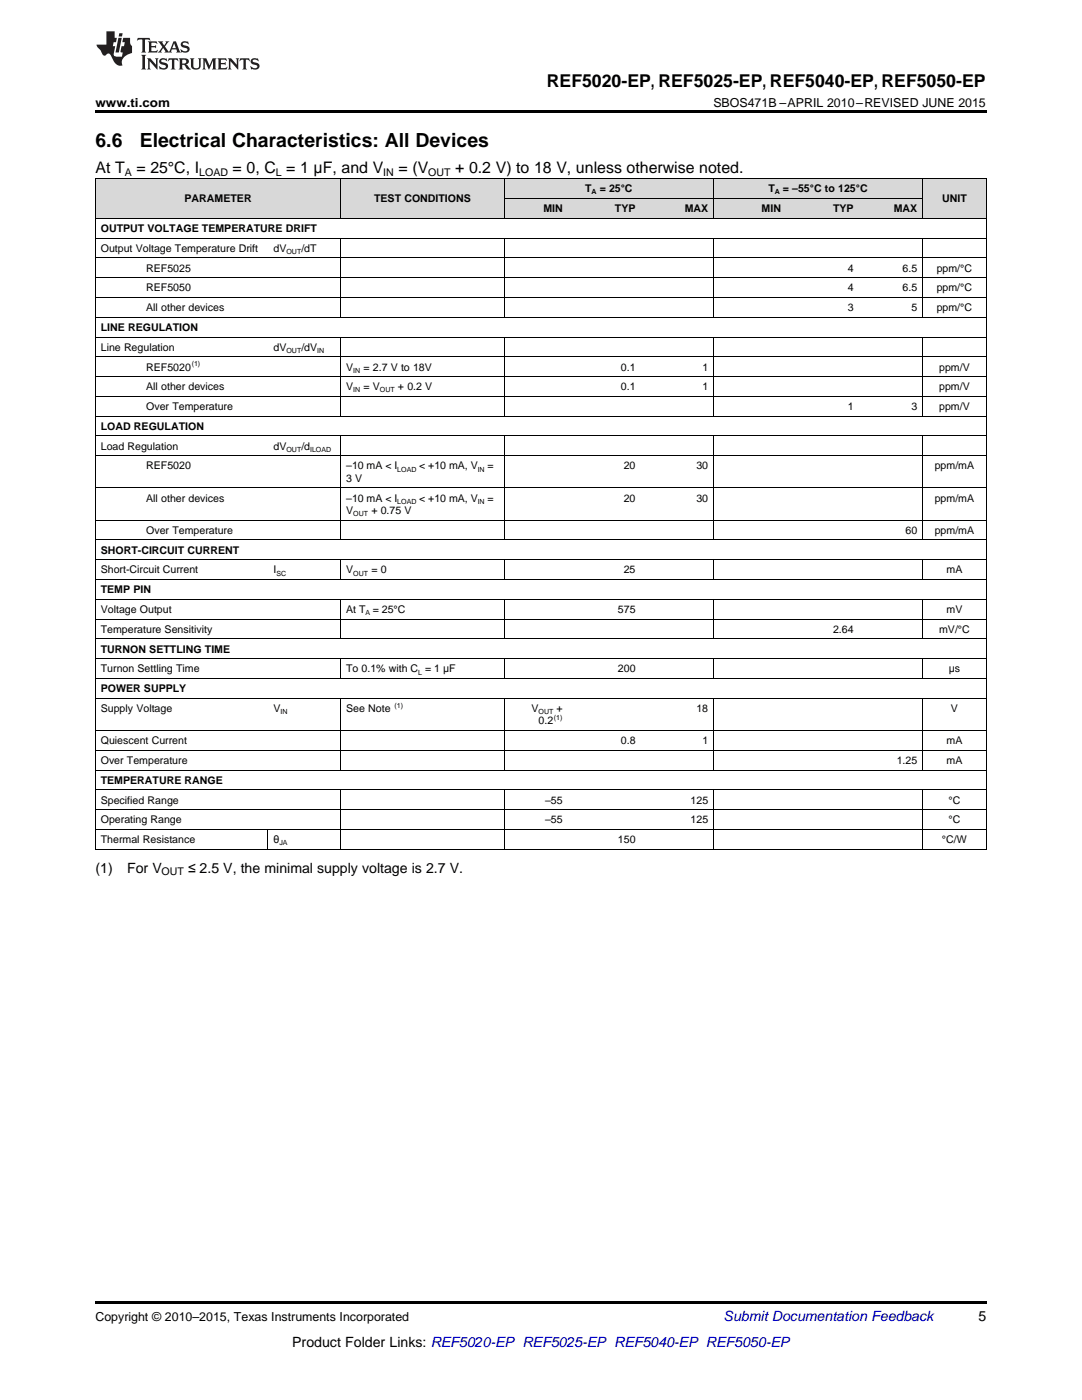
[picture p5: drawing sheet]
<svg xmlns="http://www.w3.org/2000/svg" width="216mm" height="279mm" viewBox="0 0 216 279" stroke-linecap="round" stroke-linejoin="round" font-family="sans-serif">
<defs><g id="words">
<g font-size="3.9">
<text x="19" y="29.3">6.6</text>
<text x="27.9" y="29.3">Electrical Characteristics: All Devices</text>
</g>
<text font-size="3.5" x="109.1" y="17.3">REF5020-EP, REF5025-EP, REF5040-EP, REF5050-EP</text>
<g font-size="3.2">
<text x="19" y="34.4">At T</text>
<text x="27.2" y="34.4">= 25°C, I</text>
<text x="46.4" y="34.4">= 0, C = 1 μF, and V</text>
<text x="79.5" y="34.4">= (V</text>
<text x="90.8" y="34.4">+ 0.2 V) to 18 V, unless otherwise noted.</text>
</g>
<g font-size="2.8">
<text x="19" y="174.1">(1)</text>
<text x="25.4" y="174.1">For V</text>
<text x="37.5" y="174.1">≤ 2.5 V, the minimal supply voltage is 2.7 V.</text>
<text x="195.3" y="263.6">5</text>
<text x="58.3" y="268.9">Product Folder Links: REF5020-EP REF5025-EP REF5040-EP REF5050-EP</text>
</g>
<text font-size="2.8" fill="#0000c8" x="144.4" y="263.6">Submit Documentation Feedback</text>
<g font-size="2.5">
<text x="19" y="21.4">www.ti.com</text>
<text x="142.3" y="21.4">SBOS471B –APRIL 2010–REVISED JUNE 2015</text>
<text x="19" y="263.6">Copyright © 2010–2015, Texas Instruments Incorporated</text>
</g>
<g font-size="2.1">
<text x="24.9" y="35.1">A</text>
<text x="39.8" y="35.1">LOAD</text>
<text x="55" y="35.1">L</text>
<text x="76.5" y="35.1">IN</text>
<text x="85.4" y="35.1">OUT</text>
<text x="36.8" y="40.4">PARAMETER</text>
<text x="74.6" y="40.4">TEST CONDITIONS</text>
<text x="116.8" y="38.4">T</text>
<text x="119.7" y="38.4">= 25°C</text>
<text x="153.3" y="38.4">T</text>
<text x="156.2" y="38.4">=</text>
<text x="158.1" y="38.4">–55°C to 125°</text>
<text x="171.6" y="38.4">C</text>
<text x="188" y="40.4">UNIT</text>
<text x="20.1" y="46.3">OUTPUT VOLTAGE TEMPERATURE DRIFT</text>
<text x="108.4" y="42.3">MIN</text>
<text x="122.7" y="42.3">TYP</text>
<text x="136.6" y="42.3">MAX</text>
<text x="152" y="42.3">MIN</text>
<text x="166.2" y="42.3">TYP</text>
<text x="178.3" y="42.3">MAX</text>
<text x="20.1" y="50.2">Output Voltage Temperature Drift</text>
<text x="54.6" y="50.2">dV</text>
<text x="60.1" y="50.2">/dT</text>
<text x="29.2" y="54.2">REF5025</text>
<text x="29.2" y="58.1">REF5050</text>
<text x="169.2" y="54.2">4</text>
<text x="169.2" y="58.1">4</text>
<text x="180.1" y="54.2">6.5</text>
<text x="180.1" y="58.1">6.5</text>
<text x="186.9" y="54.2">ppm/°C</text>
<text x="186.9" y="58.1">ppm/°C</text>
<text x="29.2" y="62.1">All other devices</text>
<text x="169.2" y="62.1">3</text>
<text x="181.9" y="62.1">5</text>
<text x="186.9" y="62.1">ppm/°C</text>
<text x="20.1" y="66">LINE REGULATION</text>
<text x="20.1" y="70">Line Regulation</text>
<text x="54.6" y="70">dV</text>
<text x="60.1" y="70">/dV</text>
<text x="29.2" y="73.9">REF5020</text>
<text x="29.2" y="77.9">All other devices</text>
<text x="69.1" y="73.9">V</text>
<text x="69.1" y="77.9">V</text>
<text x="72.5" y="73.9">= 2.7 V to 18V</text>
<text x="72.5" y="77.9">= V</text>
<text x="79.4" y="77.9">+ 0.2 V</text>
<text x="123.9" y="73.9">0.1</text>
<text x="123.9" y="77.9">0.1</text>
<text x="140.2" y="73.9">1</text>
<text x="140.2" y="77.9">1</text>
<text x="187.4" y="73.9">ppm/V</text>
<text x="187.4" y="77.9">ppm/V</text>
<text x="29.2" y="81.8">Over Temperature</text>
<text x="169.2" y="81.8">1</text>
<text x="181.9" y="81.8">3</text>
<text x="187.4" y="81.8">ppm/V</text>
<text x="20.1" y="85.8">LOAD REGULATION</text>
<text x="20.1" y="89.7">Load Regulation</text>
<text x="54.6" y="89.7">dV</text>
<text x="60.1" y="89.7">/d</text>
<text x="29.2" y="93.7">REF5020</text>
<text x="69.1" y="93.7">–10 mA &lt; I</text>
<text x="83.7" y="93.7">&lt; +10 mA, V</text>
<text x="97.3" y="93.7">=</text>
<text x="124.5" y="93.7">20</text>
<text x="139" y="93.7">30</text>
<text x="186.5" y="93.7">ppm/mA</text>
<text x="29.2" y="100.1">All other devices</text>
<text x="69.1" y="96.2">3 V</text>
<text x="69.1" y="100.1">–10 mA &lt; I</text>
<text x="83.7" y="100.1">&lt; +10 mA, V</text>
<text x="97.3" y="100.1">=</text>
<text x="124.5" y="100.1">20</text>
<text x="139" y="100.1">30</text>
<text x="186.5" y="100.1">ppm/mA</text>
<text x="29.2" y="106.5">Over Temperature</text>
<text x="69.1" y="102.6">V</text>
<text x="74.1" y="102.6">+ 0.75 V</text>
<text x="180.7" y="106.5">60</text>
<text x="186.5" y="106.5">ppm/mA</text>
<text x="20.1" y="110.5">SHORT-CIRCUIT CURRENT</text>
<text x="20.1" y="114.4">Short-Circuit Current</text>
<text x="20.1" y="118.4">TEMP PIN</text>
<text x="54.6" y="114.4">I</text>
<text x="69.1" y="114.4">V</text>
<text x="74.1" y="114.4">= 0</text>
<text x="124.5" y="114.4">25</text>
<text x="188.9" y="114.4">mA</text>
<text x="20.1" y="122.3">Voltage Output</text>
<text x="69.1" y="122.3">At T</text>
<text x="74.4" y="122.3">= 25°C</text>
<text x="123.3" y="122.3">575</text>
<text x="188.9" y="122.3">mV</text>
<text x="20.1" y="126.3">Temperature Sensitivity</text>
<text x="20.1" y="130.2">TURNON SETTLING TIME</text>
<text x="166.2" y="126.3">2.64</text>
<text x="187.4" y="126.3">mV/°C</text>
<text x="20.1" y="134.2">Turnon Settling Time</text>
<text x="69.1" y="134.2">To 0.1% with C = 1 μF</text>
<text x="123.3" y="134.2">200</text>
<text x="189.3" y="134.2">μs</text>
<text x="20.1" y="138.1">POWER SUPPLY</text>
<text x="20.1" y="142.1">Supply Voltage</text>
<text x="54.6" y="142.1">V</text>
<text x="69.1" y="142.1">See Note</text>
<text x="106" y="142.1">V</text>
<text x="111.1" y="142.1">+</text>
<text x="139" y="142.1">18</text>
<text x="189.7" y="142.1">V</text>
<text x="20.1" y="148.5">Quiescent Current</text>
<text x="107.5" y="144.6">0.2</text>
<text x="123.9" y="148.5">0.8</text>
<text x="140.2" y="148.5">1</text>
<text x="188.9" y="148.5">mA</text>
<text x="20.1" y="152.5">Over Temperature</text>
<text x="178.9" y="152.5">1.25</text>
<text x="188.9" y="152.5">mA</text>
<text x="20.1" y="156.4">TEMPERATURE RANGE</text>
<text x="20.1" y="160.4">Specified Range</text>
<text x="108.8" y="160.4">–55</text>
<text x="137.8" y="160.4">125</text>
<text x="189.3" y="160.4">°C</text>
<text x="20.1" y="164.3">Operating Range</text>
<text x="108.8" y="164.3">–55</text>
<text x="137.8" y="164.3">125</text>
<text x="189.3" y="164.3">°C</text>
<text x="20.1" y="168.3">Thermal Resistance</text>
<text x="54.6" y="168.3">θ</text>
<text x="123.3" y="168.3">150</text>
<text x="188" y="168.3">°C/W</text>
<text x="32.2" y="174.7">OUT</text>
</g>
<g font-size="1.4">
<text x="118" y="38.8">A</text>
<text x="154.6" y="38.8">A</text>
<text x="57.1" y="50.7">OUT</text>
<text x="57.1" y="70.4">OUT</text>
<text x="63.3" y="70.4">IN</text>
<text x="38.3" y="73.1">(1)</text>
<text x="70.5" y="74.4">IN</text>
<text x="70.5" y="78.3">IN</text>
<text x="75.8" y="78.3">OUT</text>
<text x="57.1" y="90.2">OUT</text>
<text x="61.9" y="90.2">ILOAD</text>
<text x="79.3" y="94.1">LOAD</text>
<text x="95.3" y="94.1">IN</text>
<text x="79.3" y="100.5">LOAD</text>
<text x="95.3" y="100.5">IN</text>
<text x="70.5" y="103">OUT</text>
<text x="55.1" y="114.9">SC</text>
<text x="70.5" y="114.9">OUT</text>
<text x="72.9" y="122.8">A</text>
<text x="83.4" y="134.6">L</text>
<text x="56" y="142.5">IN</text>
<text x="78.7" y="141.3">(1)</text>
<text x="107.5" y="142.5">OUT</text>
<text x="110.5" y="143.7">(1)</text>
<text x="55.7" y="168.7">JA</text>
</g>
</g></defs>
<g fill="#d8d8d8">
<path d="M19 35.7h9.1v7.9h-9.1z"/>
<path d="M28.1 35.7h25.4v7.9h-25.4z"/>
<path d="M53.5 35.7h14.5v7.9h-14.5z"/>
<path d="M68 35.7h32.7v7.9h-32.7z"/>
<path d="M100.7 39.7h12.7v3.9h-12.7z"/>
<path d="M113.4 39.7h14.5v3.9h-14.5z"/>
<path d="M127.9 39.7h14.5v3.9h-14.5z"/>
<path d="M142.4 39.7h14.5v3.9h-14.5z"/>
<path d="M156.9 39.7h14.5v3.9h-14.5z"/>
<path d="M171.4 39.7h12.7v3.9h-12.7z"/>
<path d="M184.1 35.7h12.7v7.9h-12.7z"/>
<path d="M100.7 35.7h12.7v4h-12.7z"/>
<path d="M113.4 35.7h14.5v4h-14.5z"/>
<path d="M127.9 35.7h14.5v4h-14.5z"/>
<path d="M142.4 35.7h14.5v4h-14.5z"/>
<path d="M156.9 35.7h14.5v4h-14.5z"/>
<path d="M171.4 35.7h12.7v4h-12.7z"/>
</g>
<g fill="#000">
<path d="M19 22h177.8v.5h-177.8zM19 169.5h.2zM53.4 169.5h.1zM67.9 169.5h.1zM100.6 169.5h.1zM113.3 169.5h.1zM127.8 169.5h.1zM142.3 169.5h.1zM156.8 169.5h.1zM171.3 169.5h.1zM184 169.5h.1zM196.7 169.5h.1z"/>
<path d="M19 259.7h177.8v.5h-177.8z"/>
</g>
<g fill="none" stroke="#000" stroke-width=".2">
<path d="M19 35.6h177.8M19.1 35.7v133.8M68 35.7v7.9M100.6 35.7v7.9M100.7 39.6h83.4M142.4 35.7v7.9M184.1 35.7v7.9M196.8 35.7v133.8M19 59.4h177.8M19 55.4h177.8M19 51.5h177.8M19 47.5h177.8"/>
<path d="M19 43.6h177.8M68 47.5v15.9M100.6 47.5v15.9M142.4 47.5v15.9M184.1 47.5v15.9M19 79.1h177.8M19 75.2h177.8M19 71.2h177.8M19 67.3h177.8M19 63.3h177.8M68 67.3v15.8M100.6 67.3v15.8"/>
<path d="M142.4 67.3v15.8M184.1 67.3v15.8M19 97.4h177.8M19 91h177.8M19 87h177.8M19 83.1h177.8M68 87v20.8M100.6 87v20.8M142.4 87v20.8M184.1 87v20.8M19 119.6h177.8M19 115.7h177.8"/>
<path d="M19 111.7h177.8M19 107.8h177.8M19 103.8h177.8M68 111.7v4M68 119.6v8M100.6 111.7v4M100.6 119.6v8M142.4 111.7v4M142.4 119.6v8M184.1 111.7v4M184.1 119.6v8M19 139.4h177.8"/>
<path d="M19 135.4h177.8M19 131.5h177.8M19 127.5h177.8M19 123.6h177.8M68 131.5v4M68 139.4v14.3M100.6 131.5v4M100.6 139.4v14.3M142.4 131.5v4M142.4 139.4v14.3M184.1 131.5v4M184.1 139.4v14.3"/>
<path d="M19 157.6h177.8M19 153.7h177.8M19 149.7h177.8M19 145.8h177.8M68 157.7v11.8M100.6 157.7v11.8M142.4 157.7v11.8M184.1 157.7v11.8M19 169.5h177.8M19 165.5h177.8M19 161.6h177.8M53.5 165.6v3.9"/>
</g>
<g fill="#231f20">
<path d="M27.5 7.6l-.1 .5 .4-.2h.6v.1v2.1l-.2 .4h1l-.3-.4v-2.1l.1-.1h.5l.5 .2-.2-.5zM29.5 8.3l.2 .3v1.5l-.2 .4h1.8l.2-.6a1.04 1.04 0 0 1-1.3 .2v-.7h.6l.3 .2v-.6l-.3 .2h-.6v-.6l.8-.1 .4 .3-.2-.5zM31.5 8.3l.9 1.1-.9 1.1h.8l-.2-.2 .5-.7 .4 .7-.2 .2h1.5l-.1-.2 .1-.4h.9l.1 .4-.2 .2h1l-.3-.3-.7-1.9h-.5l-.9 2-.8-1 .9-1h-.8l.1 .3-.3 .5-.4-.6 .2-.2zM34.7 8.6l.4 1h-.7zM36.3 8.4a.63 .63 0 0 0-.2 .7 .63 .63 0 0 0 .6 .4l.6 .2 .1 .2a.75 .75 0 0 1-.7 .4 .75 .75 0 0 1-.6-.5l.1 .7 .1-.1a1.11 1.11 0 0 0 1.5-.6 1.13 1.13 0 0 0-1.2-.8l-.1-.4a1.04 1.04 0 0 1 1.2 .2l-.2-.5-.1 .1-.5-.2zM28.2 10.9l.2 .4v2.2l-.2 .4h1l-.3-.4v-2.2l.3-.4zM29.3 11.6l.3 .4v1.5l-.3 .4h.8l-.2-.4v-1.3l1.5 1.7v-1.9l.2-.4h-.7l.2 .4v.9l-1.1-1.3zM32 11.8a.62 .62 0 0 0-.2 .7 .62 .62 0 0 0 .6 .4l.6 .1 .1 .3a.76 .76 0 0 1-.7 .3 .76 .76 0 0 1-.6-.4l.1 .7 .1-.1a1.11 1.11 0 0 0 1.5-.6 1.13 1.13 0 0 0-1.2-.8l-.1-.4a1.04 1.04 0 0 1 1.2 .2l-.2-.6-.1 .1-.5-.1zM33.7 11.6l-.2 .6a.61 .61 0 0 1 .8-.3v1.6l-.2 .4h.9l-.2-.4v-1.6a.63 .63 0 0 1 .8 .3l-.2-.6zM35.6 11.6l.3 .4v1.5l-.3 .4h1l-.2-.2v-.8l.5 .2a.76 .76 0 0 0 1.2 .7l-1-1a.58 .58 0 0 0 .6-.5 .58 .58 0 0 0-.5-.6zM36.4 11.9h.1a.45 .45 0 0 1 .5 .1 .45 .45 0 0 1 .1 .5l-.7 .2zM37.9 11.6l.2 .2a2.17 2.17 0 0 0 .3 1.9 .99 .99 0 0 0 1.6-.6v-1.1l.2-.4h-.7l.2 .2a1.92 1.92 0 0 1-.2 1.8 .6 .6 0 0 1-.9-.5v-1.1l.2-.4zM40.4 11.6l.2 .4v1.5l-.2 .4h.7l-.2-.4v-1.4l.8 1.8 .8-1.8v1.4l-.2 .4h.9l-.2-.4v-1.5l.2-.4h-.8l-.6 1.5-.6-1.5zM43.4 11.6l.2 .4v1.5l-.2 .4h1.8l.2-.6a1.04 1.04 0 0 1-1.3 .1v-.6h.5l.4 .2v-.6l-.4 .2h-.5v-.7h.8l.3 .3-.1-.6zM45.5 11.6l.2 .4v1.5l-.2 .4h.7l-.2-.4v-1.3l1.5 1.7v-1.9l.2-.4h-.7l.2 .4v.9l-1.1-1.3zM47.9 11.6l-.1 .6a.61 .61 0 0 1 .8-.3v1.6l-.3 .4h1l-.3-.4 .1-1.6a.63 .63 0 0 1 .7 .3l-.1-.6zM50.2 11.8a.62 .62 0 0 0-.2 .7 .62 .62 0 0 0 .6 .4l.6 .1 .2 .3a.76 .76 0 0 1-.8 .3 .76 .76 0 0 1-.6-.4l.1 .7 .2-.1a1.11 1.11 0 0 0 1.5-.6 1.13 1.13 0 0 0-1.3-.8l-.1-.4a1.04 1.04 0 0 1 1.2 .2l-.1-.6-.2 .1-.5-.1z"/>
<path d="M21.2 6.3v2.6h-1.9l.1 .4 .7 .9a.91 .91 0 0 0 1 .8 .56 .56 0 0 1 .5-.3 .56 .56 0 0 1 .5 .3l.4 .8a1.53 1.53 0 0 0 1.9 1.2 1.54 1.54 0 0 1 1-2.1l.9-.3v-1.4a1.52 1.52 0 0 1-.3-1.6h-1.4l-.2 .8h.5l-.2 .8h-.4l-.2 1v.2l.4 .1-.2 .8a1.93 1.93 0 0 1-1.6-.3l.3-1.8h-.5l.2-.8h.4l.2-.8h-.4v-1.3zM23.6 7.6l-.6 2.9h.7l.6-2.9zM23.8 6.6l-.1 .7h.6l.2-.7z"/>
</g>
<use href="#words"/>
</svg>
